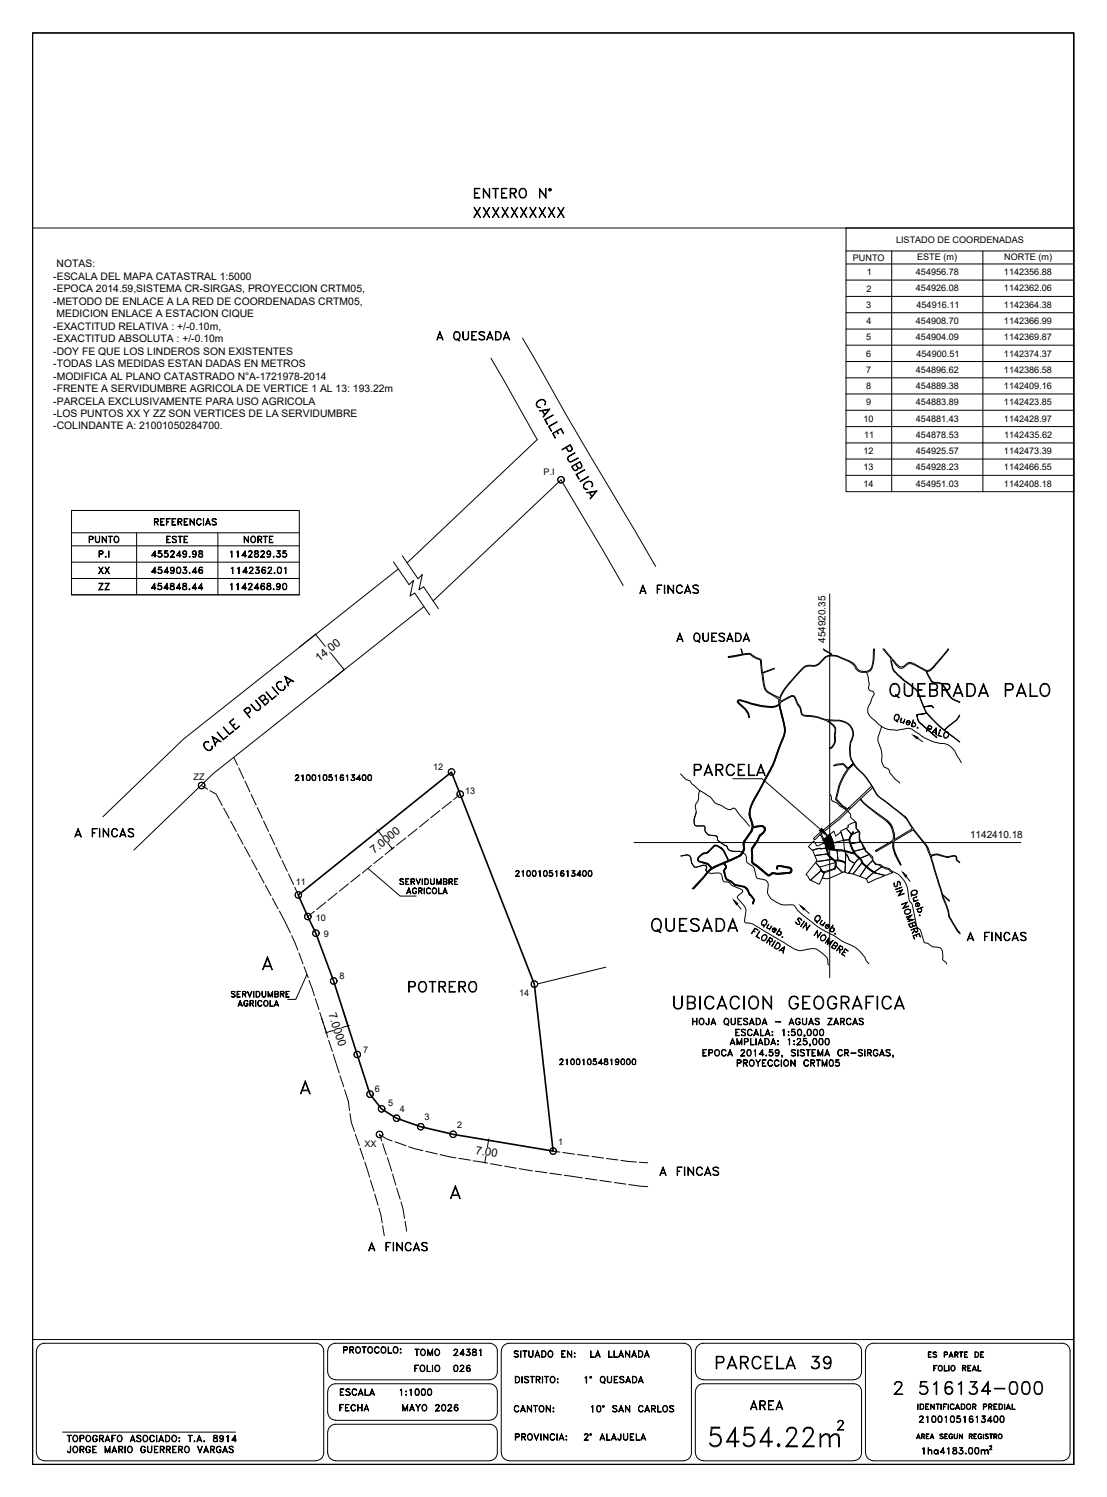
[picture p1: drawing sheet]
<svg xmlns="http://www.w3.org/2000/svg" width="340mm" height="460mm" viewBox="0 0 340 460" stroke-linecap="round" stroke-linejoin="round" font-family="sans-serif">
<defs><g id="words">
<text font-size="10.1" x="216.6" y="445.9">5454.22m</text>
<text font-size="8.4" x="199" y="287.9">QUESADA</text>
<g font-size="7.9">
<text x="272" y="215.5">QUEBRADA PALO</text>
<text x="205.7" y="311.5">UBICACION GEOGRAFICA</text>
</g>
<g font-size="7.5">
<text x="218.7" y="421.9">PARCELA 39</text>
<text x="273.4" y="429.7">2 516134-000</text>
</g>
<g font-size="7.1">
<text x="212" y="239.5">PARCELA</text>
<text x="124.2" y="306.2">POTRERO</text>
</g>
<text font-size="6.6" x="144.3" y="68.1">XXXXXXXXXX</text>
<g font-size="6.2">
<text x="144.6" y="62.1">ENTERO N°</text>
<text x="133" y="105.8">A QUESADA</text>
<text x="195.4" y="183.8">A FINCAS</text>
<text x="206.7" y="198.6">A QUESADA</text>
<text x="21.9" y="258.6">A FINCAS</text>
<text x="229.3" y="434.6">AREA</text>
</g>
<g font-size="5.7">
<text x="296" y="290.3">A FINCAS</text>
<text x="201.4" y="362.3">A FINCAS</text>
<text x="111.8" y="385.6">A FINCAS</text>
</g>
<g font-size="5.3">
<text x="26.1" y="167.9">PUNTO</text>
<text x="46.2" y="162.6">REFERENCIAS</text>
<text x="50.1" y="167.9">ESTE</text>
<text x="73.7" y="167.9">NORTE</text>
<text x="45.5" y="172.5">455249.98</text>
<text x="69.5" y="172.5">1142829.35</text>
<text x="29.3" y="177.4">XX</text>
<text x="45.5" y="177.4">454903.46</text>
<text x="156.6" y="418.4">SITUADO EN: LA LLANADA</text>
<text x="103.4" y="430">ESCALA</text>
<text x="121.7" y="430">1:1000</text>
<text x="103" y="435">FECHA</text>
<text x="122.4" y="435">MAYO 2026</text>
<text x="156.6" y="435.3">CANTON:</text>
<text x="180.3" y="435.3">10° SAN CARLOS</text>
<text x="178.2" y="443.8">2° ALAJUELA</text>
<text x="281.2" y="438.5">21001051613400</text>
<text x="19.4" y="447.7">JORGE MARIO GUERRERO VARGAS</text>
<text x="282.2" y="448">1ha4183.00m</text>
</g>
<g font-size="4.9">
<text x="29.3" y="182.4">ZZ</text>
<text x="45.2" y="182.4">454848.44</text>
<text x="69.5" y="182.4">1142468.90</text>
<text x="89.6" y="240.9">21001051613400</text>
<text x="121.7" y="273">SERVIDUMBRE</text>
<text x="123.8" y="275.9">AGRICOLA</text>
<text x="157" y="270.6">21001051613400</text>
<text x="69.8" y="307.6">SERVIDUMBRE</text>
<text x="72" y="310.4">AGRICOLA</text>
<text x="170.7" y="328.4">21001054819000</text>
<text x="225.1" y="328.8">PROYECCION CRTM05</text>
<text x="104.4" y="417">PROTOCOLO:</text>
<text x="126.3" y="417.7">TOMO</text>
<text x="138.3" y="417.7">24381</text>
<text x="126.3" y="422.6">FOLIO</text>
<text x="138.3" y="422.6">026</text>
<text x="19.4" y="444.1">TOPOGRAFO ASOCIADO: T.A. 8914</text>
</g>
<g font-size="3.5">
<text x="98" y="203.5" transform="rotate(-39 98 203.5)">14.00</text>
<text x="114.9" y="262.4" transform="rotate(-39 114.9 262.4)">7.0000</text>
<text x="100.9" y="311.6" transform="rotate(72 100.9 311.6)">7.0000</text>
<text x="146" y="354.5" transform="rotate(9 146 354.5)">7.00</text>
</g>
<g font-size="3.2">
<text x="17.4" y="82.1">NOTAS:</text>
<text x="16.4" y="85.9">-ESCALA DEL MAPA CATASTRAL 1:5000</text>
<text x="16.4" y="89.8">-EPOCA 2014.59,SISTEMA CR-SIRGAS, PROYECCION CRTM05,</text>
<text x="16.4" y="93.6">-METODO DE ENLACE A LA RED DE COORDENADAS CRTM05,</text>
<text x="16.4" y="101.3">-EXACTITUD RELATIVA : +/-0.10m,</text>
<text x="17.4" y="97.4">MEDICION ENLACE A ESTACION CIQUE</text>
<text x="16.4" y="105.1">-EXACTITUD ABSOLUTA : +/-0.10m</text>
<text x="16.4" y="109">-DOY FE QUE LOS LINDEROS SON EXISTENTES</text>
<text x="16.4" y="112.8">-TODAS LAS MEDIDAS ESTAN DADAS EN METROS</text>
<text x="16.4" y="116.7">-MODIFICA AL PLANO CATASTRADO N°A-1721978-2014</text>
<text x="16.4" y="120.5">-FRENTE A SERVIDUMBRE AGRICOLA DE VERTICE 1 AL 13: 193.22m</text>
<text x="16.4" y="124.4">-PARCELA EXCLUSIVAMENTE PARA USO AGRICOLA</text>
<text x="16.4" y="128.2">-LOS PUNTOS XX Y ZZ SON VERTICES DE LA SERVIDUMBRE</text>
<text x="16.4" y="132">-COLINDANTE A: 21001050284700.</text>
</g>
<g font-size="3.1">
<text x="253.6" y="197.6" transform="rotate(-90 253.6 197.6)">454920.35</text>
<text x="298" y="257.5">1142410.18</text>
</g>
<g font-size="2.8">
<text x="275.3" y="74.6">LISTADO DE COORDENADAS</text>
<text x="262" y="80.1">PUNTO</text>
<text x="281.7" y="79.8">ESTE (m)</text>
<text x="308.5" y="79.8">NORTE (m)</text>
<text x="266.2" y="89.6">2</text>
<text x="266.3" y="84.6">1</text>
<text x="281.4" y="84.6">454956.78</text>
<text x="281.4" y="89.6">454926.08</text>
<text x="308.4" y="84.5">1142356.88</text>
<text x="308.4" y="89.6">1142362.06</text>
<text x="266.1" y="94.6">3</text>
<text x="281.6" y="94.6">454916.11</text>
<text x="308.4" y="94.6">1142364.38</text>
<text x="266.2" y="99.6">4</text>
<text x="281.4" y="99.6">454908.70</text>
<text x="308.4" y="99.6">1142366.99</text>
<text x="266.1" y="104.5">5</text>
<text x="281.4" y="104.5">454904.09</text>
<text x="308.4" y="104.5">1142369.87</text>
<text x="266.1" y="109.6">6</text>
<text x="281.6" y="109.6">454900.51</text>
<text x="308.4" y="109.6">1142374.37</text>
<text x="266.1" y="114.6">7</text>
<text x="266.1" y="119.6">8</text>
<text x="281.4" y="114.6">454896.62</text>
<text x="281.4" y="119.6">454889.38</text>
<text x="308.4" y="114.6">1142386.58</text>
<text x="308.4" y="119.6">1142409.16</text>
<text x="266.1" y="124.6">9</text>
<text x="281.4" y="124.6">454883.89</text>
<text x="308.4" y="124.6">1142423.85</text>
<text x="265.3" y="129.6">10</text>
<text x="281.4" y="129.6">454881.43</text>
<text x="308.4" y="129.6">1142428.97</text>
<text x="265.5" y="134.6">11</text>
<text x="281.4" y="134.6">454878.53</text>
<text x="308.5" y="134.6">1142435.62</text>
<text x="265.3" y="139.6">12</text>
<text x="281.4" y="139.6">454925.57</text>
<text x="308.4" y="139.6">1142473.39</text>
<text x="167" y="146.1">P.I</text>
<text x="265.3" y="144.6">13</text>
<text x="265.3" y="149.6">14</text>
<text x="281.4" y="144.6">454928.23</text>
<text x="281.4" y="149.6">454951.03</text>
<text x="308.4" y="144.6">1142466.55</text>
<text x="308.4" y="149.6">1142408.18</text>
<text x="59.4" y="239.7">ZZ</text>
<text x="133.1" y="236.6">12</text>
<text x="142.9" y="243.9">13</text>
<text x="90.9" y="271.8">11</text>
<text x="97" y="283">10</text>
<text x="99.4" y="288">9</text>
<text x="104.3" y="300.7">8</text>
<text x="159.5" y="306">14</text>
<text x="111.6" y="323.5">7</text>
<text x="115.1" y="335.4">6</text>
<text x="119.3" y="339.9">5</text>
<text x="122.9" y="341.8">4</text>
<text x="130.4" y="344.3">3</text>
<text x="140.5" y="346.7">2</text>
<text x="112" y="352.3">XX</text>
<text x="171.5" y="351.9">1</text>
</g>
</g></defs>
<!-- layer: SERVIDUMBRE -->
<g fill="none" stroke="#000" stroke-width=".31">
<path d="M71.8 232.8l1.2 2.3M73.3 235.9l1.6 3.3M75.2 240l1.6 3.3M256 235.2l1.2-.4 1.9-.1 1.4 1.4 1.6-1.4-1.6 1.4M256.2 235.4l2.8-.5 1.4 1.4a21.7 21.7 0 0 0-3.7 9.3l1.9 2.1 1.6 1.1M262.2 235a14.9 14.9 0 0 0-4.6 7.9l-.6 2.6 1.8 2 1.6 1.1M61.9 241.4l1.9 1.1M64.5 243l1.9 1.1 1.9 3.5M68.7 248.3l1.7 3.2M70.9 252.3l1.7 3.2M73 256.3l1.7 3.1M77.2 244.1l1.5 3.3"/>
<path d="M79.1 248.2l1.5 3.2M81 252.3l1.5 3.2M82.9 256.3l1.5 3.3M124.7 257.5l-2.9 2.2M128.1 254.7l-2.8 2.2M131.6 251.9l-2.8 2.3M135.1 249.1l-2.8 2.2M138.7 246.3l-2.9 2.2M141.4 244.1l-2 1.6M251.9 256.6l1.4 2.4-.3 .2M252.3 256.2l.8 1.7M253.3 259l.6 2.3a3.1 3.1 0 0 0 1.8 2.8 1.63 1.63 0 0 1 .8 1.9l-.1 .9"/>
<path d="M255.1 256.6l-1.9 1.6M75.1 260.2l1.7 3.2M77.3 264.2l1.7 3.2M79.4 268.1l1.7 3.2M81.5 272.1l1.7 3.1M83.7 276.1l1.7 3.1M84.8 260.4l1.5 3.3M85.9 280l3.3 6.7M86.7 264.4l1.6 3.3M88.6 268.6l1.6 3.2M90.6 272.6l1 2.4M100.1 277.3l-2.8 2.2"/>
<path d="M103.6 274.4l-2.8 2.3M107.1 271.6l-2.8 2.2M110.6 268.8l-2.8 2.2M114.1 266l-2.8 2.3M117.6 263.2l-2.8 2.2M121.1 260.3l-2.8 2.3M256.2 261l2.9 .3M259.1 261.3h.2M259.3 261.3l.2 .1M259.7 265.3a4 4 0 0 0-3.1-.7 2.41 2.41 0 0 1 0 2.4l-3.6 1.3-1-1.2 .2-.1 .9 .9M262.4 262.2l-1-1.9a3.7 3.7 0 0 1 .6-4.7l.3 .1a3.4 3.4 0 0 0-1.1 3.2 9.2 9.2 0 0 0 3.3 5.1l.2 .3a10.1 10.1 0 0 0 4.2 3.8l.2 .1-.1 .2a11.8 11.8 0 0 1-5.2-4.7l-.7-.7a.91 .91 0 0 0-1.1-.7l-3.2-.8-3.5-.3-1.2-.4a3.6 3.6 0 0 0 1.7 3.1 3.3 3.3 0 0 0 2.5 .5l1.4 .6M89.6 287.5l1.9 4.5"/>
<path d="M91.8 292.8l1.3 3.4M93.4 297.1l1.3 3.3M96.6 280.1l-2 1.6M94.9 301.3l1.7 4.7M96.9 306.9l1.1 3.3M98.2 311.1l1.2 3.4M99.6 315.4l1.1 3.4M101 319.7l1.1 3.4M102.4 323.9l1.8 5.8M104.5 330.5l1.1 3.5M105.9 334.9l1.1 3.5 .4 2.9M107.5 342.2l.5 2.8 .9 2.7"/>
<path d="M109.2 348.6l1.2 3.4M110.6 352.8l1.2 3.5M112.1 357.1l1.4 4.6M117.3 350.6l-.7-2 2.1 1.4 1.8 .6M117.5 351.4l1.2 3.5M119 355.7l1.3 4.2M121.3 350.9l3.4 1.2M125.5 352.4l4.4 1.2M130.8 353.8l3.5 .8M135.2 354.8l4.9 1M141 355.9l3.5 .6M145.4 356.7l4.4 .7"/>
<path d="M150.7 357.6l3.5 .6M155.1 358.4l3.5 .6M159.5 359.1l4.1 .7M164.5 359.9l3.5 .5M169.9 353.7l2.1 .3M172.9 354.2l3.6 .5M177.4 354.8l3.6 .4M181.9 355.4l3.5 .5M186.3 356l3.6 .5M190.8 356.6l4.7 .5M196.4 357.2l2.6 .1M113.8 362.6l1.1 3.4"/>
<path d="M115.1 366.9l1 3.5M116.4 371.2l1 4.6M117.5 376.6l.5 3.2M120.6 360.8l1 3.4M121.9 365.1l1 3.4M123.2 369.3l.6 2.3 .5 2.8M124.5 375.3l.4 3.1M168.9 360.5l3.6 .5M173.4 361.2l5.5 .8M179.8 362.1l3.6 .5M184.3 362.7l3.5 .5M188.7 363.4l3.6 .5"/>
<path d="M193.2 364l5.8 .6"/>
</g>
<!-- layer: MACHOTE$0$4 -->
<path d="M10 70.1h319.9M10 411.6h319.9" fill="none" stroke="#000" stroke-width=".31"/>
<path d="M10 10.1h319.9v440h-319.9z" fill="none" stroke="#000" stroke-width=".51"/>
<!-- layer: TEX -->
<g fill="none" stroke="#000" stroke-width=".31">
<path d="M158.3 422.9h.7a1.11 1.11 0 0 1 .7 1.1 1.11 1.11 0 0 1-.7 1h-.7zM158.4 423.1a.97 .97 0 0 1 1.1 .5 .97 .97 0 0 1-.2 1.2h-.9zM160.3 422.9l.1 2.1zM161.1 423.3a.81 .81 0 0 1 1.3 0l-.5-.2-.7 .2 .1 .3 1 .6 .1 .5-.2 .1a.81 .81 0 0 1-1.1-.1l.4 .1 .8-.1-.1-.5-1-.6zM162.9 422.9l1.2 .2zM163.4 423.1v1.9l.2-1.9M164.8 423.9l.9-.1 .2-.5-.4-.2h-.7l-.1 1.9v-2.1l1.2 .2v.7l-1.1 .2M165.3 424l.6 1-.5-1M166.6 422.9l.1 2.1zM167.3 422.9l1.2 .2zM167.8 423.1v1.9l.2-1.9M169.2 423.3l.2-.2a.99 .99 0 0 1 1.2 .6 .99 .99 0 0 1-.7 1.3 1.07 1.07 0 0 1-.7-1.7z"/>
<path d="M169.4 423.1a.86 .86 0 0 1 1.1 .9 .86 .86 0 0 1-1.1 .8l-.3-.6zM171.2 423.7l.3 .1zM171.3 423.7l.1 .1zM171.3 424.7l.1 .3zM171.3 424.8h.1M179.7 423.3l.5-.4v2.1l-.1-1.9zM184.6 423.3l.4-.4a1.02 1.02 0 0 1 1 1.1 1.02 1.02 0 0 1-1 1l-.6-.8zM184.8 423.1h.2a.87 .87 0 0 1 .8 1 .87 .87 0 0 1-1 .7 1.16 1.16 0 0 1 0-1.7zM185.2 424.7l.6 .5zM186.6 422.9l.2 1.8 .3 .1h.5l.2-.4 .1-1.5v1.5l-.3 .4-.5 .2-.4-.3zM188.7 422.9h1.1l-1 .2v1.7l1 .2h-1.1zM188.8 423.9h.6l-.6 .1"/>
<path d="M190.6 423.1a.81 .81 0 0 1 1.1 .2l-.4-.2-.8 .2 .1 .3 1 .6 .1 .5a.81 .81 0 0 1-1.3 0l.5 .1 .7-.1-.1-.6-1-.5-.1-.3zM192.4 424.5h1.1M192.5 424.4h.9M193 422.9l.7 2.1-.7-1.7-.8 1.7zM194.3 422.9a1.09 1.09 0 0 1 1.3 .6 1.09 1.09 0 0 1-.3 1.3l-1 .2zM194.4 423.1h.5a.96 .96 0 0 1 .7 .9 .96 .96 0 0 1-.7 .8h-.5zM196.3 424.5h1.1M196.4 424.4h1M196.9 422.9l.7 2.1-.7-1.7-.8 1.7zM19.2 440.1h53.1M158.4 441.5l1-.1v-.6l-1-.1-.1 1.9v-2l1.1 .1 .2 .3-.2 .5-1 .1M160.3 441.5l1-.1v-.6l-1-.1-.1 1.9v-2l1.1 .1 .2 .3-.2 .5-1 .1"/>
<path d="M160.8 441.6l.7 1-.6-1M162.2 440.8a.93 .93 0 0 1 1.3 .2 .93 .93 0 0 1-.1 1.3 .93 .93 0 0 1-1.3-.2 .93 .93 0 0 1 .1-1.3zM162.4 440.8a.63 .63 0 0 1 .7-.1 .63 .63 0 0 1 .3 .7 .82 .82 0 0 1-.7 1.1 1.04 1.04 0 0 1-.3-1.7zM164 440.6l.8 1.7 .7-1.7-.7 2zM166.1 440.6l.1 2zM167 440.6l1.2 1.7 .1-1.7v2l-1.2-1.8-.1 1.8zM169.2 440.8l.7-.2 .5 .4a.7 .7 0 0 0-.8-.3 .7 .7 0 0 0-.5 .7v.4a.7 .7 0 0 0 .5 .7 .7 .7 0 0 0 .8-.4 .82 .82 0 0 1-1.1 .4 .82 .82 0 0 1-.3-1.1zM171.1 440.6l.1 2zM172 442.1h1.1M172 442h1M172.5 440.6l.8 2-.8-1.8-.7 1.8zM173.9 442.4l.2 .1z"/>
<path d="M173.9 441.2l.2 .3zM173.9 441.4h.1M281.7 441.8h.8M282.1 440.7l.6 1.4-.6-1.3-.5 1.3zM283.1 440.7l.9 .2-.1 .5h-.7l.8-.2-.1-.4-.7-.1v1.4zM283.5 441.4l.5 .7-.4-.7M284.6 442.1v-1.4h.8h-.9v1.4M284.6 441.4h.5zM285.9 441.8h.9M286.3 440.7l.6 1.4-.6-1.3-.5 1.3zM288.7 440.8l.4-.1 .7 .1h-1l.1 .4 .8 .3 .1 .4-.4 .2-.7-.2a.5 .5 0 0 0 .6 .2 .5 .5 0 0 0 .3-.6l-.8-.3zM290.3 442.1v-1.4h.8h-.8v1.4"/>
<path d="M290.3 441.4h.5zM291.7 440.8l.5-.1 .4 .3a.59 .59 0 0 0-.8-.1 .59 .59 0 0 0-.1 .8 .59 .59 0 0 0 .8 .1v-.3h-.3h.4a.58 .58 0 0 1-.7 .6 .58 .58 0 0 1-.4-.9zM293.1 440.7l.1 1 .4 .4 .5-.4v-1v1l-.2 .4-.7-.2zM294.7 440.7l.9 1.2 .1-1.2v1.4l-.9-1.3-.1 1.3zM297.8 440.7l.9 .2-.1 .4-.8 .1 .8-.2-.1-.4-.7-.1v1.4zM298.2 441.4l.5 .7-.4-.7M299.3 442.1v-1.4h.7h-.8v1.4M299.3 441.4h.4zM300.6 440.8l.6-.1 .4 .3a.58 .58 0 0 0-.8-.2 .58 .58 0 0 0-.3 .7 .48 .48 0 0 0 .5 .6 .48 .48 0 0 0 .5-.6h-.3h.4a.58 .58 0 0 1-.8 .6 .58 .58 0 0 1-.3-.9zM302.1 440.7v1.4zM302.6 440.8l.4-.1 .6 .1h-.9l.1 .4 .7 .3v.6l-.9-.2h.9v-.4l-.7-.3zM304 440.7h.9z"/>
<path d="M304.4 440.7v1.4l.1-1.4M305.3 440.7l1 .2-.2 .5h-.7l.8-.2-.1-.4-.7-.1v1.4zM305.8 441.4l.5 .7-.5-.7"/>
<circle cx="181.5" cy="423.2" r=".29"/>
<circle cx="181.5" cy="423.2" r=".16"/>
<circle cx="307.2" cy="441.3" r=".62"/>
<circle cx="307.3" cy="441.3" r=".7"/>
</g>
<!-- layer: MARCO-INTERNO -->
<g fill="none" stroke="#000" stroke-width=".31">
<path d="M97 412.8h-83.4a2.38 2.38 0 0 0-2.4 2.4v31.3M97.1 412.8a2.38 2.38 0 0 1 2.3 2.4v31.3M100.6 415.2v6.4M100.7 415.2a2.38 2.38 0 0 1 2.4-2.4h47.3a2.38 2.38 0 0 1 2.4 2.4v6.4M154 415.2v31.3M156.4 412.8h53.6M156.4 412.8a2.38 2.38 0 0 0-2.3 2.4M210 412.8a2.38 2.38 0 0 1 2.4 2.4v31.3M213.6 415.2v6.4M213.7 415.2a2.38 2.38 0 0 1 2.4-2.4h46.2a2.38 2.38 0 0 1 2.4 2.4v6.4M265.9 415.2v31.3M268.3 412.8h58.1a2.38 2.38 0 0 1 2.3 2.4v31.3"/>
<path d="M268.3 412.8a2.38 2.38 0 0 0-2.4 2.4M100.6 427.6v6.5M100.7 421.6a2.38 2.38 0 0 0 2.4 2.4M100.7 427.6a2.38 2.38 0 0 1 2.4-2.4h47.3a2.38 2.38 0 0 1 2.4 2.4v6.5M100.7 434a2.38 2.38 0 0 0 2.4 2.4M103.1 424h47.3M103.1 436.5h47.3M152.8 421.6a2.38 2.38 0 0 1-2.4 2.4M152.8 434a2.38 2.38 0 0 1-2.4 2.4M213.6 427.6v18.9M213.7 421.6a2.38 2.38 0 0 0 2.4 2.4M213.7 427.6a2.38 2.38 0 0 1 2.4-2.4h46.2a2.38 2.38 0 0 1 2.4 2.4v18.9"/>
<path d="M216 424h46.3M264.7 421.6a2.38 2.38 0 0 1-2.4 2.4M11.2 446.5a2.38 2.38 0 0 0 2.4 2.3M13.6 448.9h83.4M99.4 446.5a2.38 2.38 0 0 1-2.3 2.3M100.6 440.1v6.4M100.7 440.1a2.38 2.38 0 0 1 2.4-2.4h47.3a2.38 2.38 0 0 1 2.4 2.4v6.4M100.7 446.5a2.38 2.38 0 0 0 2.4 2.3M103.1 448.9h47.3M152.8 446.5a2.38 2.38 0 0 1-2.4 2.3M154.1 446.5a2.38 2.38 0 0 0 2.3 2.3M156.4 448.9h53.6"/>
<path d="M212.4 446.5a2.38 2.38 0 0 1-2.4 2.3M216 448.9h46.3M264.7 446.5a2.38 2.38 0 0 1-2.4 2.3M265.9 446.5a2.38 2.38 0 0 0 2.4 2.3M268.3 448.9h58M328.7 446.5a2.38 2.38 0 0 1-2.3 2.3"/>
</g>
<!-- layer: Datos -->
<g fill="none" stroke="#000" stroke-width=".31">
<path d="M285.2 415.4h.9l-.9 .1v1.5l.9 .1h-.9zM285.2 416.2h.6l-.6 .1M286.6 415.6l.4-.2 .8 .2h-1.1l.3 .5 .7 .4-.1 .5-.6 .1-.4-.3 .4 .2 .7-.2-.2-.4-.8-.4zM286.8 419.6h1l-.8 .1v1.6zM288.4 419.8a.69 .69 0 0 1 .9 0 .69 .69 0 0 1 .2 .9 .68 .68 0 0 1-.9 .6 .68 .68 0 0 1-.4-1zM290.1 419.6l.1 1.6 .9 .1h-1zM290.1 416.2l.9-.1v-.5l-.9-.1v1.6v-1.7l.9 .2v.6l-.9 .1M291.5 419.6v1.7zM291.7 416.7h.9M291.7 416.7h.8M292.2 415.4l.6 1.7-.6-1.5-.7 1.5zM292.4 419.7a.76 .76 0 0 1 1.1 .8 .76 .76 0 0 1-1.2 .5l-.2-.7z"/>
<path d="M293.4 416.2l.8-.1v-.5l-.8-.1-.1 1.6v-1.7l1 .2-.1 .6-.8 .1M293.8 416.3l.5 .8-.5-.8M294.8 415.4l1 .1zM295.2 415.5v1.6l.1-1.6M296.3 415.4h.9l-.8 .1v1.5l.8 .1h-.9zM296.4 416.2h.5l-.5 .1M299.3 419.6l.7 1.7-.7-1.5-.7 1.5zM299.5 415.4h.6a.87 .87 0 0 1 .6 .9 .87 .87 0 0 1-.6 .8h-.6zM299.6 415.5h.5a.86 .86 0 0 1 0 1.5h-.5zM300.4 419.6l.1 1.6 .9 .1h-1zM301.2 415.4h1l-.9 .1v1.5l.9 .1h-1zM301.3 416.2h.5l-.5 .1"/>
<path d="M281.9 431.4l.1 1.7zM282.6 431.4h.6a.87 .87 0 0 1 .6 .9 .87 .87 0 0 1-.6 .8h-.6zM282.8 431.5a.79 .79 0 0 1 .9 .8 .79 .79 0 0 1-.9 .7zM284.4 431.4v1.7M284.4 432.2h.5l-.5 .1M284.4 431.5v1.5M285.9 431.4l1.1 1.5v-1.5v1.7l-1-1.5-.1 1.5zM287 420.4h.4l-.4 .1M288 431.5v1.6l.1-1.6M289.1 431.4v1.7zM289.8 431.4h1l-.9 .1v1.6zM289.9 432.2h.5l-.5 .1"/>
<path d="M291.3 431.4v1.7zM292 431.6l.7-.2 .4 .4-.2-.2a.71 .71 0 0 0-1 .7 .71 .71 0 0 0 1 .6l.2-.2v.2a.81 .81 0 0 1-1.2-.1 .81 .81 0 0 1 .1-1.2zM294.1 431.4l.7 1.7-.7-1.5-.6 1.5zM295.3 431.4h.5a.87 .87 0 0 1 .6 .9 .87 .87 0 0 1-.6 .8h-.5zM295.4 431.5a.79 .79 0 0 1 1 .8 .79 .79 0 0 1-1 .7zM295.8 420.4l.7-.1 .2-.4-.9-.2-.1 1.6v-1.7l1 .2v.5l-.9 .2M296.2 420.5l.5 .8-.5-.8M297.4 421.2v-1.5l.9-.1h-1v1.7M297.4 420.4h.5l-.5 .1M298.8 432.2l.9-.1v-.5l-.9-.1v1.6v-1.7l.9 .1 .1 .3-.1 .4-.9 .1M298.8 420.9h1M298.9 420.8h.8"/>
<path d="M299.3 432.3l.5 .8-.5-.8M302.2 432.2h.6l.3-.4-.3-.3h-.6l-.1 1.6v-1.7l1 .2v.5l-.9 .2M303.8 432.2l.8-.1v-.5l-.8-.1-.1 1.6v-1.7l1 .2-.1 .6-.8 .1M304.2 432.3l.5 .8-.4-.8M305.3 431.4v1.7M305.4 432.2h.5l-.5 .1M305.4 431.5v1.5M306.9 431.4h.6a.91 .91 0 0 1 .5 .9 .91 .91 0 0 1-.5 .8h-.6zM307 431.5a.85 .85 0 0 1 .9 .4 .85 .85 0 0 1-.1 1l-.8 .1zM308.5 431.4l.2 1.7zM309.8 431.4l.7 1.7-.7-1.5-.7 1.5zM310.9 431.4l.1 1.6 .9 .1h-1z"/>
<circle cx="288.9" cy="420.4" r=".7"/>
<circle cx="292.8" cy="420.4" r=".7"/>
<circle cx="297.6" cy="432.2" r=".77"/>
<circle cx="297.6" cy="432.2" r=".71"/>
</g>
<!-- layer: PARCELAS -->
<path d="M91.6 275l47.1-37.7 25.4 65.1 5.8 51.3-30.7-5.1-10-2.4-7.4-2.6-4.6-2.8-3.5-4.5-11.2-34.8-5.5-14.7z" fill="none" stroke="#000" stroke-width=".51"/>
<!-- layer: Calles -->
<g fill="none" stroke="#000" stroke-width=".31">
<path d="M250 258.4l1 1.6 2.6-1 .4 1.3 .3 .3-2.3 .3v-.3l-2.4 .7-1.3-1.1zM249 270.5l3.3-3.1 .9 .8-1.5 3.5zM250.3 262.9l4-.5 .3 .6 1.2 1.1-4.7 .7z"/>
<circle cx="172.4" cy="147.4" r="1"/>
<circle cx="172.4" cy="147.4" r=".98"/>
<circle cx="138.7" cy="237.2" r="1"/>
<circle cx="138.7" cy="237.2" r=".98"/>
<circle cx="61.9" cy="241.4" r="1"/>
<circle cx="61.9" cy="241.4" r=".98"/>
<circle cx="141.4" cy="244.1" r="1"/>
<circle cx="141.4" cy="244" r=".98"/>
<circle cx="91.7" cy="275" r=".98"/>
<circle cx="94.6" cy="281.7" r="1"/>
<circle cx="94.6" cy="281.6" r=".98"/>
<circle cx="97" cy="286.8" r="1"/>
<circle cx="97.1" cy="286.8" r=".98"/>
<circle cx="102.5" cy="301.5" r="1.02"/>
<circle cx="102.5" cy="301.4" r=".98"/>
<circle cx="164.2" cy="302.4" r="1"/>
<circle cx="164.2" cy="302.4" r=".98"/>
<circle cx="109.7" cy="324" r="1"/>
<circle cx="109.8" cy="324" r=".98"/>
<circle cx="113.6" cy="336.3" r="1"/>
<circle cx="113.7" cy="336.2" r=".98"/>
<circle cx="116.6" cy="348.6" r="1"/>
<circle cx="116.6" cy="348.6" r=".98"/>
<circle cx="117.2" cy="340.7" r="1"/>
<circle cx="117.3" cy="340.7" r=".98"/>
<circle cx="121.8" cy="343.6" r=".98"/>
<circle cx="121.8" cy="343.7" r=".98"/>
<circle cx="129.2" cy="346.3" r="1"/>
<circle cx="129.3" cy="346.2" r=".98"/>
<circle cx="139.2" cy="348.5" r="1"/>
<circle cx="139.2" cy="348.5" r=".98"/>
<circle cx="169.9" cy="353.8" r=".98"/>
<circle cx="170" cy="353.7" r=".98"/>
</g>
<!-- layer: LP -->
<path d="M150.8 110.1l14.2 25-39.9 37.8M160.5 103.9a1873.2 1873.2 0 0 0 34.6 59.3l6.3 10.9M122.4 174.8l-66 52.3-24.8 23.9M191.5 179.9l-19.2-32.4-39.3 37.2M130.2 186.4l-64.6 51.2-24.5 23.6" fill="none" stroke="#000" stroke-width=".31"/>
<!-- layer: 1 -->
<g fill="none" stroke="#000" stroke-width=".31">
<path d="M22 177.8v5M91.9 177.8v5M120.9 172.7l4.8 7 1.3-1.3-1 4.8 1.4-1 4.6 6.7M123.6 170.8l4.8 7 1.3-1.2-1 4.7 1.4-1 4.6 6.7M97 195l2.9 3.7M97.1 194.8l-5.1 4M101.7 200.8l3.9 4.8M105.9 205.7l-5.1 4.1M237.9 214l1.4 .9M237.9 213.7l1.6 .7M240.4 212.6l-.3 .5M246.1 206.1l-.2 .2"/>
<path d="M287.4 204.4l-.1 .2M287.7 203.7l-.2 .3M256.3 228.2l-.3 .7M116.3 255.5l1.2 1.5M116.6 255l-.6 .5M119.2 259.2l1.2 1.5M113 266.9l9.9 8.5h4.9M121 260.4l-.6 .5M94.3 299.4l-3.4 7.7h-2.5M186.1 297.2l-20.9 5.2M98.7 312.7l1.6 4.8M102.4 316.6l-2 .7"/>
<path d="M105.4 310.6l1.6 4.8M106.7 315.2l-1.7 .6M148.7 357.2l.4 .1M149.3 355.2l-.3 1.9M149.9 350.4h.4M150.1 350.6l-.4 1.9"/>
</g>
<!-- layer: 2 -->
<g fill="none" stroke="#000" stroke-width=".31">
<path d="M165.3 123.2a1.33 1.33 0 0 1 1.4-.5 1.33 1.33 0 0 1 .9 1.1l-.2 .7 .1-.6a1.01 1.01 0 0 0-1.5-.9 1.24 1.24 0 0 0-.8 1.9l.8 .4a1.11 1.11 0 0 1-1.3-.8 1.11 1.11 0 0 1 .6-1.3zM165.7 126.2l3.2-.5-2 2.5 1.6-2.3zM166.5 126.1l.8 1.5M166.7 126.2l.7 1.2M167.3 128.9l2.6-1.4-2.4 1.5 .8 1.4zM168.5 131l2.6-1.4-2.4 1.5 .8 1.4zM169.7 133.2l2.6-1.5 .9 1.4-.2 .2-.7-1.4-2.4 1.3 .7 1.4zM171.1 132.5l.5 .8-.6-.7M174 137.4l.6 1.1a.72 .72 0 0 0 .7 0 .72 .72 0 0 0 .4-.7l-.6-1-2.5 1.3 2.6-1.5 .6 1.2a.84 .84 0 0 1-.4 .8 .84 .84 0 0 1-1-.1l-.5-1M174.4 140.5l2.2-1.4-1.8 1.2-.4 .5 .3 .7 .5 .4 2.3-1.2-1.8 1.2a1.02 1.02 0 0 1-1.1-.3 1.02 1.02 0 0 1-.2-1.1zM177 142.6l.8 1.3 .9-.6-.6-1.3-2.3 1.3 .8 1.3 .9-.6-.7-1.3M177 145.8l2.6-1.5-2.4 1.5 .8 1.4z"/>
<path d="M177.5 143.5v.7l-.8 .5-.6-.4-.5-1 2.6-1.5 .6 1a.8 .8 0 0 1-.4 1 .8 .8 0 0 1-1-.2M178.2 147.9l2.6-1.5zM179.8 148.3a1.33 1.33 0 0 1 1.4-.4 1.33 1.33 0 0 1 .9 1l-.3 .7a1.04 1.04 0 0 0-.1-1.3 1.04 1.04 0 0 0-1.2-.2 1.29 1.29 0 0 0-.9 2l.9 .3a1.11 1.11 0 0 1-1.3-.7 1.11 1.11 0 0 1 .6-1.4zM180.2 151.3l3.2-.5-2 2.5 1.6-2.2zM181 151.3l.8 1.4M181.2 151.3l.7 1.3M75.9 219.3l.9-.7a.72 .72 0 0 0-.1-.8 .72 .72 0 0 0-.8-.2l-.8 .7 1.7 2.3-1.9-2.3 .9-.8a.81 .81 0 0 1 1 .2 .81 .81 0 0 1 0 1l-.9 .7M77 216.5l.2-.1 1.3 1.6a.84 .84 0 0 0 1.2 0 .84 .84 0 0 0 .1-1.1l-1.3-1.6 .1-.1 1.3 1.6a1.03 1.03 0 0 1-.2 1.3 1.03 1.03 0 0 1-1.3 .1zM80.5 215.5l1-1-.3-.7-.4-.1-1.1 .8 1.7 2.1 1-1.1v-.3l-.6-.4-1.2 .8M81.3 214.8a.77 .77 0 0 1 1 .2 .77 .77 0 0 1-.1 1.1l-.8 .7-2-2.3 1.4-.9 .5 .1a.85 .85 0 0 1 0 1.3M81.7 212.6l1.9 2.2 1.3-.9-1.3 1.1zM83.6 211.1l1.9 2.3z"/>
<path d="M85.1 209.8a1.04 1.04 0 0 1 1.5-.2 1.04 1.04 0 0 0-1.3 .3 1.04 1.04 0 0 0 0 1.3 1.33 1.33 0 0 0 2.1 .5l.1-.9a1.09 1.09 0 0 1-.5 1.3 1.09 1.09 0 0 1-1.4-.3 1.56 1.56 0 0 1-.5-2zM87.5 207.8l2.8 1.6-.1 .1-2.4-1.3 .7 2.6zM89.4 209l-1.1 1M89.6 209.1l-1.3 1M62.7 228.3a1.04 1.04 0 0 1 1.5-.2 1.04 1.04 0 0 0-1.3 .2 1.04 1.04 0 0 0 0 1.3 1.28 1.28 0 0 0 2.1 .6l.2-.9a1.09 1.09 0 0 1-.6 1.3 1.09 1.09 0 0 1-1.4-.3 1.56 1.56 0 0 1-.5-2zM65.2 226.3l2.7 1.6-.1 .1-2.4-1.4 .8 2.7zM66.7 225l1.9 2.1 1.3-.9-1.3 1.2zM67.1 227.5l-1.1 .9M67.2 227.5l-1.2 1.1M68.6 223.4l1.9 2.2 1.2-1 .1 .1-1.3 1.1zM70.4 221.9l1.4-1.1-1.2 1.2 1.8 2.1 1.3-.9-1.4 1zM71.4 222.9l.7-.5-.5 .6"/>
<path d="M81 297h2.3M81.2 296.8h1.9M82.2 294l1.5 4h-.2l-1.3-3.5-1.4 3.5h-.2zM92.6 335.2h2.3M92.8 335h1.9M93.8 332.1l1.5 4h-.2l-1.3-3.4-1.3 3.4h-.2zM138.7 367.4h2.3M138.9 367.2h1.9M139.9 364.3l1.5 4h-.2l-1.3-3.4-1.3 3.4h-.2z"/>
</g>
<!-- layer: 1 -->
<path d="M96.9 194.9l.1 .1zM105.6 205.6l.1 .2zM116.1 255.4l.2 .1zM120.4 260.6l.1 .2zM100.3 317.3h.2zM106.7 315.2h.2zM149 357.1v.2zM150.1 350.4v.2z" fill="#000" stroke="#000" stroke-width=".31"/>
<!-- layer: 0 -->
<g fill="none" stroke="#000" stroke-width=".31">
<path d="M254.9 182.5v117.9M275.1 219.8l.3-.2a.84 .84 0 0 1 .7 1.1 .84 .84 0 0 1-1.3 .4v-.6zM275.1 219.6l.6-.1a1.01 1.01 0 0 1 .5 1.3 1.01 1.01 0 0 1-1.2 .6l-.3-.9zM275.3 221.2l.4 .6zM276.9 220.6l-.2 1.2 .4 .2 .5-.1-.4 .2-.6-.3zM277.9 221l-.4 1.3zM278.5 221.8l1 .4v-.2a.54 .54 0 0 0-.7-.5 .54 .54 0 0 0-.3 .8 .54 .54 0 0 0 .8 .2l.1 .1a.64 .64 0 0 1-1-.1 .64 .64 0 0 1 .3-1 .64 .64 0 0 1 .9 .5l-.1 .3-1-.4M280.4 222.2a.62 .62 0 0 1 .8 .2 .62 .62 0 0 1-.3 .8 .62 .62 0 0 1-.8-.4l.3 .4a.58 .58 0 0 0 .8-.3 .58 .58 0 0 0-.4-.8zM280.5 221.2l-.5 2zM281.7 223.5l.4 .2-.3 .1zM281.9 223.6h.1M285 223.8l.9 .2 .3-.6-.9-.4-.7 1.8 .6-2 1.1 .6-.4 .7-.9-.2"/>
<path d="M286.5 224.9l1.1 .4M286.6 224.9l.9 .3M287.6 223.7l.1 2.1-.2-1.9-1.3 1.4zM288.9 224.1l-.6 1.9 .9 .4-1-.4zM290.2 225.1a.83 .83 0 0 1 1.2 0 .83 .83 0 0 1-.1 1.2 .78 .78 0 0 1-1 .5 .78 .78 0 0 1-.4-1zM290.3 225.1a.66 .66 0 0 1 .8-.1 .66 .66 0 0 1 .3 .8l-.2 .5a.64 .64 0 0 1-.5 .4 .64 .64 0 0 1-.6-.2 1.06 1.06 0 0 1 .2-1.4zM194.8 258.9h118.8M274.7 271.3l.1 .9 .3 .2 .5-.2 .1-1.2 .3-.2 .5 .4 .2 .6-.2 .3-.1-.9-.2-.3-.3 .1-.2 1.1-.5 .5-.6-.7zM275.1 273.3l2-.7zM275.5 274.1l1.8-.7-1.1 1.7 1.6-.5-1.9 .7 1.2-1.7zM276.9 277.9l1.9-.7-1.2 1.8 1.6-.5-1.8 .7 1.1-1.8zM278.1 279.7a.88 .88 0 0 1 1.1-.4 .88 .88 0 0 1 .5 1.1 .97 .97 0 0 1-1.1 .6 .97 .97 0 0 1-.8-.9z"/>
<path d="M280 274a.97 .97 0 0 1 1-.5 .97 .97 0 0 1 .8 .8 1 1 0 0 1-1 .8 1 1 0 0 1-1-.8zM280.2 274.7l-.2 .7zM280.7 275.9l1-.3-1 .5v.4l.4 .4-.6-.6zM280.7 277l1.4-.4zM281.7 279.4l1.9-.6zM281.7 277.5l.4 .9 .2-.1a.55 .55 0 0 0-.2-.7 .55 .55 0 0 0-.7 .2 .55 .55 0 0 0 .2 .7l.1 .2a.62 .62 0 0 1-.4-.9 .62 .62 0 0 1 .9-.3 .62 .62 0 0 1 .1 1h-.2l-.4-.9M281.9 279.4v.4a.58 .58 0 0 0 .8 .4 .58 .58 0 0 0 .3-.8l-.3-.3a.67 .67 0 0 1 .4 .9 .67 .67 0 0 1-.9 .3 .67 .67 0 0 1-.3-.9zM231.5 286l.5 .3-.5-.2M231.9 285.2l1 .6-.9-.5-1.2 1.6zM233.4 286.1l-1 1.6 .9 .7-1-.6zM234.3 282.9a.74 .74 0 0 1 1-.3 .74 .74 0 0 1 .2 1.1l-.2 .4a.81 .81 0 0 1-1.3 .1 .81 .81 0 0 1 .3-1.3zM234.3 287.6a.74 .74 0 0 1 1-.4 .74 .74 0 0 1 .2 1.1l-.2 .5a.81 .81 0 0 1-1.3 0 .81 .81 0 0 1 .3-1.2z"/>
<path d="M234.3 282.9a.67 .67 0 0 1 .9-.2 .67 .67 0 0 1 .3 .9 .91 .91 0 0 1-1.1 .7l-.2-.1a.94 .94 0 0 1 .1-1.3zM234.3 287.6l.6-.4a.86 .86 0 0 1 .5 1.3 .86 .86 0 0 1-1.4 .1zM234.5 284.1l.2 .8zM236.1 288.9l.8 .4 .4-.5-.8-.6-1 1.6 1-1.7 .9 .6-.4 .7-1-.4M236.2 284l-.5 1 .3 .3h.5l-.5 .1-.4-.3zM236.5 289.3v1.1v-1.1M237 284.5l-.6 1.2zM237.5 285.5l.8 .5 .1-.2a.51 .51 0 0 0-.6-.5 .51 .51 0 0 0-.4 .7 .51 .51 0 0 0 .7 .3v.1a.64 .64 0 0 1-.9-.3 .64 .64 0 0 1 .5-.9 .64 .64 0 0 1 .7 .6l-.1 .3-.9-.6M238.1 289.1l-1.1 1.6zM238.9 289.5a1.05 1.05 0 0 1 .7 1.3 1.05 1.05 0 0 1-1.2 .8l-.6-.4zM238.9 289.7l.5 .3a.98 .98 0 0 1 0 1 .98 .98 0 0 1-1 .5l-.5-.3zM239.1 286.2a.64 .64 0 0 1 .9 .4 .64 .64 0 0 1-.5 .8 .64 .64 0 0 1-.7-.6l.2 .4a.58 .58 0 0 0 .8-.1 .58 .58 0 0 0-.2-.9z"/>
<path d="M239.3 292.2l1.7-1.3-.4 2.1 .3-1.9zM239.6 285.3l-1.1 1.7zM239.8 291.9l.9 .5M239.9 291.8l.8 .5M240.2 287.9l.3 .1-.2 .1zM240.3 287.9h.1M245.1 282.3l.1-.1a.79 .79 0 0 1 1.1 .7l-.2-.4-.8-.3-.1 .4 .5 1-.1 .5h-.6l-.6-.7 .6 .6 .5 .1 .1-.7-.5-.7zM247.1 283l-1.1 1.8zM247.8 283.5v2.2l1.1-1.4-1.1 1.6-.1-2.1-1.1 1.4zM250.6 281.7a.82 .82 0 0 1 1.4-.1 .82 .82 0 0 1-.3 1.3 .81 .81 0 0 1-1.3 0 .81 .81 0 0 1 .2-1.2zM250.8 281.7a.64 .64 0 0 1 1.1 .1l-.3 1.1a.69 .69 0 0 1-.9 .1 .69 .69 0 0 1-.3-.9zM250.8 282.9l.2 .7z"/>
<path d="M251.1 285.8l.1 2.1 1.1-1.4-1.2 1.7v-2.1l-1 1.4zM252.5 287.6a.66 .66 0 0 1 .9-.2 .66 .66 0 0 1 .2 1 .85 .85 0 0 1-1.3 .5 .88 .88 0 0 1 .2-1.3zM252.5 282.8l-.5 1 .3 .3 .6 .1-.4 .1-.6-.4zM252.6 287.4a.83 .83 0 0 1 1.2 .3 .83 .83 0 0 1-.4 1.1 .78 .78 0 0 1-1.1 .2 .78 .78 0 0 1-.2-1.1zM253.4 283.4l-.7 1.1zM253.8 284.3l.8 .6 .1-.2a.53 .53 0 0 0-.6-.5 .53 .53 0 0 0-.4 .7 .53 .53 0 0 0 .7 .3 .61 .61 0 0 1-.9-.5 .61 .61 0 0 1 .8-.6 .61 .61 0 0 1 .3 .9l-.9-.6M254.6 288.2l-.3 1.8 1.6-1-1.1 1.7 .7-1.4-1.4 .9 .3-1.6-.9 1.2zM255.5 285.1a.64 .64 0 0 1 .8 .4 .64 .64 0 0 1-.6 .8 .64 .64 0 0 1-.7-.6l.2 .4a.58 .58 0 0 0 .9-.1 .58 .58 0 0 0-.3-.9zM255.9 284.3l-1.1 1.6zM256 290.3l.9 .4a.45 .45 0 0 0 .2-.7l-.6-.4-1 1.4 .8 .6 .4-.6-.7-.6M256.4 286.9l.2-.1 .1 .2-.2 .1zM256.5 286.9h.1"/>
<path d="M256.6 290.7l.2 .5-.5 .4-.9-.5 1.1-1.6 .9 .7-.4 .6-.5-.1M257.6 291.4l.9 .4a.49 .49 0 0 0 .2-.8l-.6-.3-1.1 1.5 1.1-1.7 .9 .8-.4 .6-1-.5M258 291.7v1.2l.1-1.2M259.2 292.4l.5 .4-.6-.3M259.7 291.6l.9 .6-.9-.5-1 1.5 .8 .6-.9-.6zM277.9 280.1a.94 .94 0 0 1 1-.7 .94 .94 0 0 1 .8 .9 .94 .94 0 0 1-1 .6 .94 .94 0 0 1-.8-.8zM278.4 281.8l1.8-.7-1.3 1.4h1.9l-1.9 .7 1.4-.5-1.7-.2 1.2-1.1zM280.2 283.7l.4 .9 .6-.3-.2-.9-1.7 .7 .4 .8 .7-.3-.3-.9M280.4 284.3l-.2 .6-.5 .1-.6-1 2-.7 .1 1.1-.3 .3-.5-.3M280.5 287.6l1.9-.7 .4 1-.5-.9-1.7 .6 .3 1zM280.9 285.5l.3 .8h.5l.2-.5-.3-.6-1.8 .6 1.9-.7 .2 1.1-.4 .3-.3-.2-.5-.8M280.9 286l-.6 .9 .7-.9"/>
<path d="M281.4 287.3l.3 .5-.2-.5M282.4 281.1l.2 .3h-.2zM282.6 281.2h.1M212.8 312.9l.1 2zM214 312.9l.1 2zM214.9 313.2l.2-.2a.99 .99 0 0 1 1.3 .7 .99 .99 0 0 1-.7 1.2 1.07 1.07 0 0 1-.8-1.7zM215.1 313.1a.86 .86 0 0 1 1.2 .8 .86 .86 0 0 1-1.2 .8l-.2-.5zM217.7 312.9v1.8l-.5 .2-.3-.5 .1 .3h.6zM218.6 314.4h1.1M218.7 314.4h.9M219.1 312.9l.8 2-.8-1.7-.7 1.7zM222.6 313.2l.2-.2a.99 .99 0 0 1 1.2 .7 .99 .99 0 0 1-.7 1.2 1.07 1.07 0 0 1-.7-1.7z"/>
<path d="M222.8 313.1a.86 .86 0 0 1 1.1 .8 .86 .86 0 0 1-1.1 .8l-.3-.5zM223.3 314.6l.5 .5zM224.6 312.9l.1 1.5 .2 .3 .3 .1 .5-.2 .2-1.7v1.5l-.5 .5-.7-.3zM225 319.1l.8 2-.8-1.7-.7 1.7zM226 316.3h1.1l-1 .1v1.8l1 .1h-1.1zM226.1 317.2h.6l-.6 .1M226.4 319.1l.7 1.7 .8-1.7v2l-.1-1.5-.7 1.5-.6-1.5-.1 1.5zM226.7 312.9v2h1.1l-1-.1v-1.8M227.7 316.6l.2-.2a.81 .81 0 0 1 1.1 .2l-.4-.2-.8 .2 .1 .4 1.1 .5v.5a.81 .81 0 0 1-1.3 0l.5 .2 .8-.2-.2-.6-.9-.4zM228.4 313.2a.81 .81 0 0 1 1.3 0l-.5-.2-.7 .2 .1 .4 1 .6 .1 .4-.1 .2a.81 .81 0 0 1-1.2-.2l.5 .2 .7-.2v-.4l-1.1-.6zM229.8 316.6l.8-.3 .5 .5a.7 .7 0 0 0-.8-.4 .7 .7 0 0 0-.6 .6v.5a.7 .7 0 0 0 .6 .7 .7 .7 0 0 0 .8-.4 .75 .75 0 0 1-.9 .5 .75 .75 0 0 1-.6-.8zM230.4 314.4h1.1"/>
<path d="M230.5 314.4h1M230.6 319.1l.1 1.9 1 .1h-1.1zM230.9 312.9l.8 2-.8-1.7-.7 1.7zM231.7 317.8h1.2M231.8 317.7h1M232.2 319.1l.1 2zM232.3 316.3l.7 2-.7-1.7-.8 1.7zM232.3 312.9h.7a1.11 1.11 0 0 1 .6 1 1.11 1.11 0 0 1-.6 1h-.7zM232.4 313a.97 .97 0 0 1 1.1 .5 .97 .97 0 0 1-.3 1.2l-.8 .1zM233.6 316.3l.1 1.9 1.1 .1h-1.2zM233.6 319.1l.8 2-.8-1.7-.7 1.7zM234.3 314.4h1.2"/>
<path d="M234.4 314.4h.9M234.9 312.9l.7 2-.7-1.7-.8 1.7zM235 319.1h.6a1.06 1.06 0 0 1 .7 1 1.06 1.06 0 0 1-.7 1h-.6zM235.1 319.2a.95 .95 0 0 1 1.1 .9 .95 .95 0 0 1-1.1 .9zM235.3 317.8h1.1M235.3 317.7h1M235.8 316.3l.8 2-.8-1.7-.7 1.7zM237.2 317l.2 .1zM237.2 318l.2 .3zM237.2 318.1h.1M237.6 319.1l.7 2-.7-1.7-.8 1.7zM239 319.8l.1 .3z"/>
<path d="M239 319.9h.1M240.4 316.6l.5-.3v2l-.1-1.9zM242.1 319.5l.5-.4v2l-.1-1.8zM242.2 317l.1 .2zM242.2 317l.1 .1zM242.2 318l.1 .3zM242.2 318.1h.1M242.6 314.4h1.1M242.7 314.4h.9M243.1 312.9l.8 2-.8-1.7-.7 1.7zM243.1 318l.4 .2M243.9 317l.4 .5-.1 .5-.3 .2"/>
<path d="M243.9 319.8l.1 .3zM243.9 319.9h.1M244.3 317.4a.75 .75 0 0 0-1.2-.3l.2-.8h.9l-.9 .1v.6a.71 .71 0 0 1 1 .2 .71 .71 0 0 1-.2 1 .71 .71 0 0 1-1-.3l.2 .2a.73 .73 0 0 0 1-.3M244.6 313.2l.8-.3 .4 .5a.7 .7 0 0 0-.8-.4 .7 .7 0 0 0-.5 .7v.5a.64 .64 0 0 0 .6 .6 .64 .64 0 0 0 .6-.6l-.3-.2h.4a.72 .72 0 0 1-.6 1 .72 .72 0 0 1-.8-.8zM245.2 316.4a.6 .6 0 0 1 1 .2l.1 .5a.9 .9 0 0 1-.7 1.2l-.6-.4v-1.3zM245.2 318.1h.8M245.2 316.4h.8M245.4 316.4l-.4 .7 .4 1.1M245.9 316.4l.3 .7-.3 1.1M246.5 312.9l.1 1.5 .2 .3 .3 .1 .6-.2 .1-1.7v1.5l-.5 .5-.7-.3zM247.1 318.1h.1M247.1 318.5l.2-.3-.2 .1v-.3l.2 .4-.3 .3"/>
<path d="M247.1 318.3l.2 .1M247.5 319.9l.4 .4-.1 .5-.3 .2M248.2 316.4a.62 .62 0 0 1 1 .2v1.3a.62 .62 0 0 1-.6 .4 .62 .62 0 0 1-.6-.4l-.1-.8zM248.2 318.1h.8M248.2 316.4h.8M248.3 316.4l-.3 .7 .3 1.1M248.6 314.4h1.1M248.7 314.4h.9M248.9 316.4l.3 .7-.3 1.1M249.2 312.9l.7 2-.7-1.7-.8 1.7zM249.9 319.2l.5-.1a1.12 1.12 0 0 1 0 2h-.2a1.24 1.24 0 0 1-.3-1.9zM249.9 319.3h.8"/>
<path d="M250 319.2l-.3 .7 .3 1.1M250.1 316.4a.62 .62 0 0 1 1 .2v1.3a.62 .62 0 0 1-.6 .4 .62 .62 0 0 1-.6-.4l-.1-.8zM250.1 318.1h.8M250.1 316.4h.8M250.2 316.4l-.3 .7 .3 1.1M250.4 313.2l.2-.2a.81 .81 0 0 1 1.1 .2l-.4-.2-.8 .2 .1 .4 1.1 .6v.4a.81 .81 0 0 1-1.3 0l.5 .2 .8-.2-.2-.6-.9-.3zM250.6 319.2l.3 .7-.3 1.1M250.8 316.4l.3 .7-.3 1.1M251.8 319.2l.5-.1a1.12 1.12 0 0 1 0 2h-.2a1.24 1.24 0 0 1-.3-1.9zM251.8 319.3h.8M251.9 319.2l-.2 .7 .2 1.1M252 316.4a.62 .62 0 0 1 1 .2v1.3a.62 .62 0 0 1-.6 .4 .62 .62 0 0 1-.6-.4l-.1-.8z"/>
<path d="M252 318.1h.8M252.5 319.2l.3 .7-.3 1.1M252.7 316.4l.3 .7-.3 1.1M252.8 316.4h-.7l-.2 .2-.1 .8 .3 .8M253.7 319.2l.5-.1a1.12 1.12 0 0 1 0 2h-.2a1.24 1.24 0 0 1-.3-1.9zM253.7 319.3h.8M253.8 319.2l-.2 .7 .2 1.1M254.4 319.2l.3 .7-.3 1.1M255.5 313l-1.2-.1h1.4l-1.3 2M255.5 312.9l-1.2 2h1.4l-1.3-.1M256.3 314.4h1.1M256.4 314.4h1"/>
<path d="M256.9 312.9l.7 2-.7-1.7-.8 1.7zM258.3 313.8h1v-.7l-1-.1-.1 1.9v-2h.8l.5 .4-.2 .5-1 .2M258.8 314l.7 .9-.6-.9M260.2 313.2l.8-.3 .4 .5a.7 .7 0 0 0-.7-.4 .7 .7 0 0 0-.6 .7v.5a.7 .7 0 0 0 .6 .6 .7 .7 0 0 0 .7-.4 .71 .71 0 0 1-.8 .5 .71 .71 0 0 1-.6-.7zM262.1 314.4h1.2M262.2 314.4h.9M262.7 312.9l.8 2-.8-1.7-.8 1.7zM264.1 313a.81 .81 0 0 1 1.1 .2l-.4-.2-.8 .2 .1 .4 1.1 .6v.4a.81 .81 0 0 1-1.3 0l.5 .2 .8-.2-.2-.6-1-.4-.1-.4zM215.9 322.5h1.1l-1 .1v1.8l1 .1h-1.1zM216 323.5h.6l-.6 .1M217.8 323.5h.8a.46 .46 0 0 0 .3-.4 .46 .46 0 0 0-.3-.5h-.8l-.1 1.9v-2l1.2 .2-.1 .8-1 .1M219.7 322.8a.95 .95 0 0 1 1.5 .6 .95 .95 0 0 1-1.1 1.1l-.6-.7z"/>
<path d="M219.9 322.7a.68 .68 0 0 1 .7 0 .68 .68 0 0 1 .4 .6 .9 .9 0 0 1-.8 1.1 1.09 1.09 0 0 1-.3-1.7zM221.8 322.8l.8-.3 .5 .5a.7 .7 0 0 0-.8-.4 .7 .7 0 0 0-.6 .7v.5a.7 .7 0 0 0 .6 .6 .7 .7 0 0 0 .8-.3 .82 .82 0 0 1-1.1 .3 .82 .82 0 0 1-.4-1.1zM224.3 322.5l.7 2-.7-1.7-.8 1.7zM224.5 320.6h1.1M224.6 320.5h1M227.8 322.6h.8l.2 .5-1.2 1.3 1.3 .1h-1.4l1.2-1.4-.3-.5h-.4l-.4 .4zM228.8 320.1l.9-.2v-.6l-.9-.1-.1 1.9v-2l1 .1 .2 .3-.2 .6h-.9M229.7 322.6l.5-.1a1.12 1.12 0 0 1 0 2h-.2a1.24 1.24 0 0 1-.3-1.9zM229.7 322.7h.8M229.8 322.6l-.2 .8 .2 1M230.4 322.6l.3 .8-.3 1M231.6 322.9l.5-.4v2l-.1-1.8z"/>
<path d="M233 320.6h1.2M233.2 320.5h.9M233.4 323.9l1.3 .2h-1.5l1.1-1.6v2l-.1-1.7-.8 1.3M236.3 323.4l.1-.9h1l-.9 .1-.1 .7a.7 .7 0 0 1 1 .1 .7 .7 0 0 1-.2 1.1 .7 .7 0 0 1-1-.4h.1M237 320.6h1.1M237 320.5h1M238.2 323l.5-.4 .6 .4M238.6 322.6l-.4 .5 .4 .6M238.9 322.6a1.25 1.25 0 0 1 .1 1.8M238.9 320.9l.2 .1zM239 320.9l.1 .1zM239.3 323.5a.61 .61 0 0 1-1 .1 .61 .61 0 0 1 .2-.9 .61 .61 0 0 1 .8 .5 .91 .91 0 0 1-.7 1.3l-.4-.2 .2 .1"/>
<path d="M239.3 323.2l-.4 .5M243.3 322.6l.6-.1 .5 .3-.5-.2-.8 .2 .2 .4 1.1 .7-.2 .5-.7 .1-.4-.2 .4 .1 .8-.1-.1-.5-1.1-.6zM243.8 320.9l.3 .1zM243.9 320.9l.1 .1zM244.9 321l1.2 .1h-1.3l1.1-1.4-.3-.5-.7 .3 .3-.4 .6 .1 .1 .7-1 1.2M245 322.5l.2 2zM245.8 322.8l.5-.3 .8 .3-.4-.2-.8 .2 .1 .4 1.1 .6-.1 .6-.7 .1-.5-.2 .5 .1 .8-.1-.1-.5-1-.5zM246.8 320.8l.3 .2M247.7 322.5l1.2 .1zM247.9 320.3a.83 .83 0 0 0-1.1-.4l.1-.8h.9l-.8 .1-.1 .7a.7 .7 0 0 1 1 .1 .7 .7 0 0 1-.2 1 .7 .7 0 0 1-1-.3h.1a.62 .62 0 0 0 .6 .3 .62 .62 0 0 0 .5-.4M248.2 322.6v1.9l.1-1.9M248.8 320.9h.1"/>
<path d="M248.9 321.4l.1-.4h-.3l.1-.2 .2 .4-.3 .3M248.9 321.1l.1 .1M249.6 324.4v-1.8l1-.1h-1.2v2M249.9 320.9h.8M251.3 322.5l.7 1.8 .8-1.8v2l-.1-1.5-.7 1.5-.7-1.5v1.5zM251.8 320.9h.8M253.7 320.9h.8M254.1 322.5l.8 2-.8-1.7-.7 1.7zM257.6 322.8l.7-.3 .5 .5a.7 .7 0 0 0-.8-.4 .7 .7 0 0 0-.6 .7v.5a.7 .7 0 0 0 .6 .7 .7 .7 0 0 0 .8-.4 .8 .8 0 0 1-1.1 .3 .8 .8 0 0 1-.3-1.1zM259.5 323.5l1-.1 .1-.5-.4-.3h-.7v1.9v-2l1.1 .2-.1 .8-1 .1M260 323.6l.7 .9-.6-.9M261.4 323.6l1.6 .1z"/>
<path d="M263.7 322.8l.4-.3 .9 .3-.5-.2-.8 .2 .1 .4 1.2 .7-.2 .5-.7 .1-.4-.2 .4 .1 .8-.1-.1-.5-1-.5zM265.6 322.5l.1 2zM266.6 323.5l.9-.1v-.7l-.9-.1-.1 1.9v-2l1 .1 .2 .3-.2 .6-.9 .1M267 323.6l.7 .9-.6-.9M268.7 322.6h.7l.3 .4a.7 .7 0 0 0-.8-.4 .7 .7 0 0 0-.5 .7v.5a.64 .64 0 0 0 .6 .7 .64 .64 0 0 0 .6-.7l-.4-.1h.5a.71 .71 0 0 1-.7 .9 .71 .71 0 0 1-.7-.8l.1-.8zM270.4 324.1h1.1M270.4 323.9h1M271 322.5l.7 2-.7-1.7-.8 1.7zM272.2 322.8l.5-.3 .8 .3-.4-.2-.8 .2 .1 .4 1 .6-.1 .6-.6 .1-.5-.2 .5 .1 .7-.1-.1-.5-.9-.5zM274.3 324.3l.1 .1zM274.4 324.5v.1M274.4 324.4l-.2-.1h.2l-.2 .6"/>
<path d="M274.4 324.4v.4"/>
<circle cx="280.9" cy="274.3" r=".82"/>
</g>
<!-- layer: PARCELAS -->
<g fill="none" stroke="#000" stroke-width=".31">
<path d="M253.1 257.9l1.9-1.5 1 2.6 .2 2-2.1-.5zM255.2 256.2l1-.8 .5 1.5 1.6-1.2 .8 2.5-3.1 .8-.9-2.4zM258.3 255.4l1.7-.9 1.6 1.9-.6 1.6-1.9 .2zM259.1 258.2l1.9-.2 .2 1.4 1.3 2.7-3-.7zM260.4 253.7l2.3-1.1 .3 .7v1.2l.8 1-2.2 .9-1.6-1.9 .7-.3zM261.2 259.4l3.3-.7 .5 1.4 .7 .7-3.4 .8zM261.6 256.4l2.2-.9 .2 1.3a1.58 1.58 0 0 0 .5 1.9l-3.1 .6a2.3 2.3 0 0 1 .2-2.9zM249.6 261.3l2.4-.7v.3l1.9-.3 .4 1.8-4 .5zM250.6 265l1.3 1.4 .4 1-3.3 3.1-.8-1.3-.6-.4zM251 264.6l.1 .2 4.7-.7 .9 .9-4.9 1.5-1.2-1.5zM252.9 268l3.5-1.1 .3-.9 2.1 2.1a8.2 8.2 0 0 1-5.6 1.9l-.6-.2 .6-1.6zM253.9 260.6l3.3 .5 .3 3.3a3.1 3.1 0 0 1-3.2-2.6z"/>
<path d="M256.2 264.4a4.1 4.1 0 0 1 3.5 .9l-.1 2.7-.5-.1-.3 .3-2.1-2.2a1.38 1.38 0 0 0-.5-1.6zM257.2 261.1l2.3 .3 .3 1-.1 2.8-1.4-.7-.8-.1zM259.5 261.4l3 .7 1.4 1.6-1.3 1.6-1.7-.9zM259.8 262.4l.5 .4 .6 1.6 1.7 .9-2.1 3.1-.9-.4zM262.3 261.6l3.4-.8 .2 .8 1.2 .9-2.9 1.3zM264 263.6l.9 1.4-2.8 3.6-1.4-.3 2-3.2zM264.2 263.8l2.9-1.3 1 1.9-1.9 1.9-1-.8zM264.9 265l1.3 1.3-2 3-2.1-.7zM266.1 270.1l2.4-2 3.3 .9-5.1 2.3zM266.2 266.3l2.3 1.8-2.4 2-1.9-.8zM268.1 264.4l.9 1.3 1.2 .2 .7 .4-2.4 1.8-2.3-1.8zM268.5 268.1l2.4-1.8 1.5 .8 .7 .1 1.1 .9-1.1 .5a3.4 3.4 0 0 1-3 0z"/>
</g>
<!-- layer: - -DC PAVIMENTOS -->
<g fill="#000" stroke="#000" stroke-width=".31">
<path d="M254.6 256.6l.4-.2 .1 .2zM254.6 260.8h1.6z"/>
<path d="M254.6 256.6l1 1.3-.5-1.3zM253.1 257.9l1.5-1.3 1 1.3z"/>
<path d="M253.1 257.9l2.6 .3-.1-.3zM253.1 257.9l2.6 .3h-2.5z"/>
<path d="M253.2 258.2l2.6 .1-.1-.1zM253.2 258.2l2.6 .1h-2.5z"/>
<path d="M253.3 258.3l2.7 .7-.2-.7zM253.3 258.3l2.7 .7h-2.4z"/>
<path d="M253.6 259h2.4zM253.6 259h2.4z"/>
<path d="M253.6 259l2.5 .9-.1-.9zM253.6 259l2.5 .9h-2.3z"/>
<path d="M253.8 259.9l2.4 .4-.1-.4zM253.8 259.9l2.4 .4h-2.2z"/>
<path d="M254.6 260.8h1.6zM255 260.8h1.2v.2z"/>
<path d="M254 260.3l2.2 .2v-.2zM254 260.3l2.2 .2h-2.1z"/>
<path d="M254.1 260.5l2.1 .1zM254.1 260.5l2.1 .1z"/>
<path d="M254.3 260.6l1.9 .2zM254.3 260.6l1.9 .2z"/>
</g>
<!-- layer: PARCELAS -->
<circle cx="260.7" cy="248.2" r=".25" fill="#000"/>
<!-- layer: AUTODIB_VIALES_5000 -->
<g fill="none" stroke="#000" stroke-width=".31">
<path d="M227.6 199.4l.4 1.7-4.3 .7 .1 .3 5.2-1a2.21 2.21 0 0 1 2.6 .9l2 1 .3 2.8a22.2 22.2 0 0 0 1.4 6.5l2.6 1.7M227.7 199.4l.5 1.6 .7-.1a2.43 2.43 0 0 1 2.9 .9l1.7 .7 .4 .3 .4 3.9 3.6-1.4M252.9 199.4l.4 .5 2 1.1v.3l-.2 .1a3.2 3.2 0 0 0-2.8 1.7 3.7 3.7 0 0 1-4 1.3l-.8 .2a52 52 0 0 0-7.1 8M253 199.4l2.4 1.5 .3 .5 1.5 .1 1.4 .6a6.4 6.4 0 0 1 4.5 3 2.65 2.65 0 0 0 3 1.2 2.65 2.65 0 0 0 2-2.6l.3-4.3M268.7 199.4l-.2 3.5a4 4 0 0 1-1.9 3.6l-.5 .1a2.77 2.77 0 0 1-3.5-1.8 9.3 9.3 0 0 0-5.5-3.1 3.8 3.8 0 0 0-4.6 1.5 3.8 3.8 0 0 1-4.2 1.5l-1.2 .4-1 1M271.2 199.4l2.5 2.9v.5a6.6 6.6 0 0 0 2.1 4.7l1.9 1.7a10.1 10.1 0 0 1 4.6 4.3l1.4 3.7 .9 1.8-3 .6 .1 .7a3.4 3.4 0 0 0 2 2.8l4.1 3.6-4.1-3.7a4 4 0 0 1-2-3.3l3-.5a47.8 47.8 0 0 0 10.1 8.9M271.5 199.4l3.8 4.5 .9 .9 .9 .1 .7-.3a2.1 2.1 0 0 1 3.3-.5l3.6 1.9a1.81 1.81 0 0 0 1.7-.8l1.1-1.2M291.2 199.4l-3.5 4.3M291.2 199.9l-3.8 4.5M291.4 199.4l-.1 .4M237.9 205.5l-3.3 1.2-.3 .3 .3 2.1a3.8 3.8 0 0 0 2.3 4l1 .6M239.3 216.4l-1.3 .6a23 23 0 0 1-9.5-1.6l-1-.4-.9 .2-.1 .7 .6 .6a6.1 6.1 0 0 1 2.9 4h.3a5.9 5.9 0 0 0-3-4.3l-.5-.7 .3-.2a36 36 0 0 0 10.5 2.1l1.7-.6 1.3 5a7.6 7.6 0 0 1-.8 6.6l-2.1 5.8-1.1 2.3"/>
<path d="M239.3 215.3v1.1M239.3 214.9v1.5M240.1 213.1l-.6 1.3M245.9 206.3a27.9 27.9 0 0 0-6.1 7.9l-.2 1.1 .2 .2 2.8-1.5a1.19 1.19 0 0 1 1.9 .8l.5 1.2a5.1 5.1 0 0 1 1.3 3.2l.7 .6a19.2 19.2 0 0 1 6.9 1.3l2.6 .2a4.7 4.7 0 0 1 5.7 4.1v.6a10.3 10.3 0 0 0-.8 6.9l1.2 2.3a32.6 32.6 0 0 1 7.1 9.2l8.9 7.1a47.5 47.5 0 0 0 5.9 8.1l1.4 3.1 1.9-.3 2.9 .8 2.7-.3 .5 .6v.8l.9 .7M284.5 206.5v-.2l-2.3-1.3-2.4-1.1a2.95 2.95 0 0 0-2.4 1.4h-.9a4.8 4.8 0 0 1-2.2-2.4l-.4 .2a5.2 5.2 0 0 0 2 4.3l5.8 4.7 2.1 5.1 2.3-.4 .7 .6-.7-.5-2.3 .4a19.1 19.1 0 0 0 4.6 5.5l1.7 1.5 1.1-1.1a8.5 8.5 0 0 0 3.6-3.5M287.3 204.6a3.1 3.1 0 0 1-2.5 1.7l1.6 3.2 .8 .2a2.93 2.93 0 0 1 3.3 1.8l1.2 2M294.8 219.9a9.4 9.4 0 0 1-3.5 3.4l-1.1 1.1 4.6 3.5M236.5 236.6l-3.8 7a13.1 13.1 0 0 0-2.6 6.6l1 3.5-.1 .9-.4 1-2.1 3-.2 .8 .1 1.6-.5 1.2-.9 .8-3.2 1.4-1.8-3.5-1.7-1.1-.8-.1-2.1 2.1-1.5 .4-1.5 1.5v.8l.4 .3 2.5 .7 1.2 1.4-.9 .7-1.7 2.1-3.2 3.4M256 228.9l-.7 .7-.5 .2v.3a3.3 3.3 0 0 0 1.7-4.2 2.81 2.81 0 0 0-1-3.6l-1.1-.8h1.8a4.9 4.9 0 0 1 5.7 3 4.1 4.1 0 0 1-.7 3.5 8.5 8.5 0 0 0 3.7 9.7l1.4 1.6 1.6 2.5M256.3 228.2v-2.3a2.62 2.62 0 0 0-1-3.4 14 14 0 0 0-8.3-2.5l-.6-.3-.3-.5a5.1 5.1 0 0 0-1.3-3.1l-.5-1.3a.86 .86 0 0 0-.9-.8l-3.2 1.5-.4 .5a3.5 3.5 0 0 0 .4 3.1l.8 3.5a7.6 7.6 0 0 1-1 5.9l-2.5 6.7-4.6 8.5a11.7 11.7 0 0 0-2.5 6.1l.9 4.2 3-.3 .6 .5 .2 .5-.1 .7-1.5 1.5-.6 1.4-1.8 2.6 .2 4.2 1.6 1.1 3.1 2.7 .5-.1 .7-.6 2 .2 3.4-.3 .4-.4v-.4l-.3-.4-2.6-.6h-1.1l-.1 .7h-.3v-.5l.5-.5 3.7 .6 .5 .6-.3 .9-4 .6-1.7-.3-.8 .7h-.5l-4.9-3.8-.2-.3-.1-4.1 1.7-2.6 .8-1.6 1.5-1.5v-.8l-.6-.4-1.5 .1-1.4 .4-.4 1.2-2 2.8-.3 .6 .1 1.8-.8 1.7-.7 .6-4.4 1.9 .3 1.5-.6 1 .6 2.2 .5 .5 1.1 .5 1.2 1.1 2.8 .5 .7 .6 .9 1.7 1.4 1.7-.2 1.3-.2 .1-.1-.5 .3-.9-1.3-1.5-.5-1.3-.7-.8-3.1-.7-2.9-2-.7-2.4 .6-1.4-.6-.9-2.7 1.1-1.7 1.1-4.9 5.5M264.2 245.6l2.4 2.4 5.9 4.5 1.5 2.1 .4 1.7-.1 1.9-5.4 3.2 .2 .3 5.1-3 .1 2.1 .6 1.7 1.8 3.4 .2-.1-1.6-3.1-.7-2.1v-2.1l6-3.4 3 3.8a12.9 12.9 0 0 1 2.3 4.7l3.7 12.1 1.5 3.9 .4 2.1 2.4 4.2 1.1 1.1M267.8 241.5l-4 3.8a83.9 83.9 0 0 1-12.1 10.7l-1.8 1.7 .4 .4 1.7-1.7 6-4.7 10.1-9.7"/>
<path d="M268 241.8l.3 .6a9.4 9.4 0 0 0 4.3 4.4l5.7 4.6 1.9 3.1-.2 .4-5.2 3-.1-2-1.1-2.7-1-1.1-3.4-2.5a18.4 18.4 0 0 1-4.8-4.1M214.9 263.2l1.1-.9 1.6-.3 1.9-2.1h.3l2.2 1.2 1.6 3.4-4.9 2.2-1.2-1.3-2.7-.7-.3-.4v-.6zM291.7 277l-2.1-2 .2 .7a16.5 16.5 0 0 1 1.9 5.7l2.4 4.4 .9 .9M294.8 265.1l-1-.8v-.7l-.5-.6-2.6 .5-3.2-.8-1.4 .4 3.4 11.6 2.2 2.1"/>
</g>
<!-- layer: AUTODIB_HIDRO_1000 -->
<path d="M213.9 249.7a5.3 5.3 0 0 0-.7 3.1 .98 .98 0 0 0 1.2 1l2 .1 .2 .3-.1 1 .9 1.2 .3 .2 2.4 .3 .2 .2 .2 1.1 2.9 2.1a1.56 1.56 0 0 0 1.7 1.3h1.9l1 .3M209.2 263l1.7-.3a1.22 1.22 0 0 1 1.4 1.3l.2 1.2 .9 1.2 .4 .1 1.9-.5a.85 .85 0 0 1 .9-.2 .85 .85 0 0 1 .5 .7l-.2 1 .4 .4" fill="none" stroke="#000" stroke-width=".31"/>
<!-- layer: AUTODIB_HIDRO_5000 -->
<path d="M266.2 206.6l.5 1.3 .3 2.5a1.32 1.32 0 0 0-.1 1.4 1.32 1.32 0 0 0 1.3 .7 1.37 1.37 0 0 1-.4 2l-.5 1.7a3.1 3.1 0 0 0 1 4.8l2.5 2.2M209 237.8l.6 .5a4 4 0 0 0 2.5 1.8l.4 .7 2.1 1.9 2.3 1.4a7.4 7.4 0 0 1 2.9 2.7l2.8 1.4a2.27 2.27 0 0 0 2.8 .1l.8 .6 4.1 5M295.3 234.4l-1-1.7a7.1 7.1 0 0 0-2.7-3.6l-.9-.4a16.5 16.5 0 0 1-6-1.7l-3.3-2a4 4 0 0 0-4.6-.8 7.4 7.4 0 0 1-6-1l-1.1 3.3a3.7 3.7 0 0 0 .6 2.7l.5 1.8v2.8l.9 2a1.73 1.73 0 0 1 1.7 1.7l1.6 1.9 1.4 1.2M215 243a4.1 4.1 0 0 0-.4 2.7l-.2 .4a2.93 2.93 0 0 0-.5 3.4v.2a5.3 5.3 0 0 0-.7 3.1 .98 .98 0 0 0 1.2 1l2 .1 .2 .3-.1 1 .9 1.2 .3 .2 2.4 .3 .2 .2 .2 1.1 2.9 2.1a1.56 1.56 0 0 0 1.7 1.3h1.9l1 .3M255.1 244.1l.6 2.1 1.7 .7 .5 .7 2.1 1.3a2.28 2.28 0 0 1 1.4 1.6l-.1 .7 1.8 1.7v1.3a1.49 1.49 0 0 0 .9 1.3l.2 .3v2.1l1.8 3.6 2 1.7 .2 1.4 1.1 .9a2.57 2.57 0 0 1 2.1 .9l1.7 .5 .9 .8 1.8 .9a7.9 7.9 0 0 1 3 4.7l.5 3.2 .9 1.5 1.4 6.4 1.2 1.6 1.2 3.7 1.1 .2 .5 .5a2.82 2.82 0 0 0 2.3 .6l.9 .2 .7 .9 .2 1.5-.1 1.1 1.2 1.5M209.2 263l1.7-.3a1.22 1.22 0 0 1 1.4 1.3l.2 1.2 .9 1.2 .4 .1 1.9-.5a.85 .85 0 0 1 .9-.2 .85 .85 0 0 1 .5 .7l-.2 1 .4 .4M217.6 268.1a3.8 3.8 0 0 0 2.8 .2 1 1 0 0 1 1.3 .7l.6 1.9 1.7 .3 .7 .8 3.4 1.6-.1 .6-1.2 1-.3 .7 2.2 2.5 .4 1-.4 3.4 .2 .6 2.4 .6 9.9 5.8a8.8 8.8 0 0 0 4.9 2.3l.7-.1a6.3 6.3 0 0 1 4-.3 7.1 7.1 0 0 1 3.5 3.2l.2 1.7M228.3 262.1l.9 1a2.05 2.05 0 0 0 1.3 2.7l.8 .5 .5 .7 .7 2.8 1.8 .4a1.73 1.73 0 0 1 1.7 1.8l-.2 1.5a3.5 3.5 0 0 0 2.4 3.6 7 7 0 0 0 5.4 1l.6 .3 1 1.5a38.2 38.2 0 0 0 11.1 7.7 19.7 19.7 0 0 0 5.7 3.1 11.8 11.8 0 0 1 4.5 5l.5 .5" fill="none" stroke="#000" stroke-width=".31"/>
<!-- layer: COTAS -->
<path d="M225.1 239.3h9l18 15.6M280.9 226.2l2.6 1.7M225.7 276.9l1.9 2.5M246.2 278.6l2.4 2.1M277.6 268.4l2 2.5" fill="none" stroke="#000" stroke-width=".31"/>
<path d="M280.5 226l1.5 .6-.3 .4zM252.4 254.5l1.9 2.4-2.6-1.6zM225.4 276.6l1.2 1.1-.3 .3zM245.9 278.3l1.4 .9-.3 .4zM277.4 268.1l1.2 1-.4 .4z" fill="#000" stroke="#000" stroke-width=".31"/>
<!-- layer: TW_Marco_Derrotero -->
<path d="M22 177.8v-20.9h69.9v20.9M22 182.8h69.9" fill="none" stroke="#000" stroke-width=".31"/>
<path d="M22 163.7h69.9M22 167.7h69.9M22 172.7h69.9M22 177.8h69.9M42 163.7v19.1M66.9 163.7v19.1M22 182.8h69.9" fill="none" stroke="#000" stroke-width=".31"/>
<!-- layer: TW_Texto_Derrotero -->
<g fill="none" stroke="#000" stroke-width=".31">
<path d="M30.5 170.2l1-.1v-.7l-1-.1-.1 1.9v-1.9h1.1l.2 .3-.2 .6-1 .1M32.3 171l.3 .2zM32.4 171h.1M33.4 169.3l.1 1.9zM71.1 174.7l.5-.4v1.9l-.2-1.7zM73 174.7l.5-.4v1.9l-.2-1.7zM74.7 175.7l1.3 .1h-1.4l1-1.5v1.9v-1.7l-.9 1.3M76.6 176.2h1.3h-1.4l1.2-1.4-.4-.5-.7 .4 .2-.4h.7l.2 .7-1.1 1.2M78.5 176l.3 .2M79 175a.65 .65 0 0 1 .7 .6 .65 .65 0 0 1-.5 .7 .65 .65 0 0 1-.8-.4h.1a.62 .62 0 0 0 .6 .3 .62 .62 0 0 0 .5-.4M79.2 175.1l.4 .5v.4l-.4 .2M79.6 174.3h-1h1l-.6 .8"/>
<path d="M79.6 174.3l-.7 .8 .7 .4M80.5 175.8l.5 .4 .5-.4M80.5 175.5l.5-.4 .5 .4M80.7 174.5h.8M80.8 174.3l-.2 .4a1.28 1.28 0 0 0 .3 1.5M80.9 175.1l-.4 .5M81.2 175.1l.3 .5v.4l-.3 .2M81.3 174.3l.2 .2v-.2a.99 .99 0 0 0-1.2 .7 .99 .99 0 0 0 .7 1.2 .62 .62 0 0 0 .6-.8 .62 .62 0 0 0-1.1-.1M82.3 176.2h1.3h-1.4l1.2-1.4-.3-.5-.8 .4 .2-.4h.7l.2 .7-1.1 1.2M84.2 176.1l.3 .1zM84.3 176.1h.1M85.5 174.3h.4a1.12 1.12 0 0 1 0 1.9h-.2a1.24 1.24 0 0 1-.2-1.9z"/>
<path d="M85.5 176.1h.7M85.5 174.5h.7M85.5 174.3l-.2 .8 .2 1.1M86.1 174.3l.3 .8-.3 1.1M87.4 174.7l.4-.4v1.9v-1.7z"/>
</g>
<!-- layer: Tabla_Derrotero -->
<g fill="none" stroke="#000" stroke-width=".31">
<path d="M259.9 70.1h70v81h-70zM259.9 77.1h70M273.9 77.1v74M301.9 77.1v74M259.9 81.1h70M259.9 86.1h70M259.9 91.1h70M259.9 96.1h70M259.9 101.1h70M259.9 106.1h70M259.9 111.1h70M259.9 116.1h70"/>
<path d="M259.9 121.1h70M259.9 126.1h70M259.9 131.1h70M259.9 136.1h70M259.9 141.1h70M259.9 146.1h70"/>
</g>
<use href="#words"/>
</svg>
